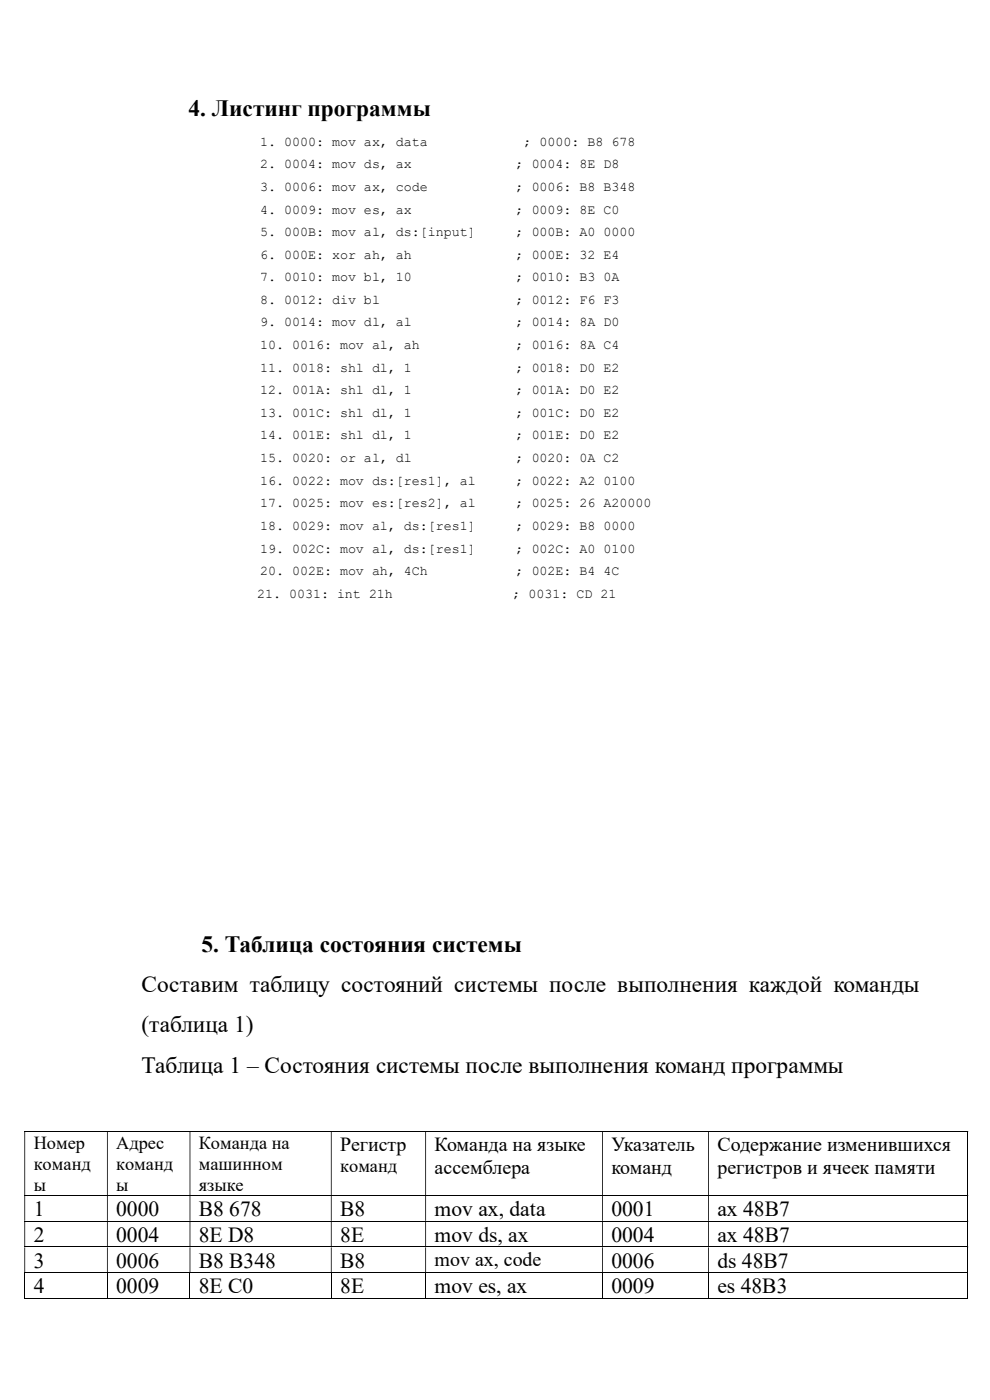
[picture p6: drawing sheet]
<svg xmlns="http://www.w3.org/2000/svg" width="210mm" height="297mm" viewBox="0 0 210 297" stroke-linecap="round" stroke-linejoin="round" font-family="sans-serif">
<defs><g id="words">
<g font-size="5">
<text x="40" y="24.6">4. Листинг программы</text>
<text x="42.7" y="202">5. Таблица состояния системы</text>
<text x="30" y="210.5">Составим таблицу состояний системы после выполнения каждой команды</text>
<text x="30" y="219">(таблица 1)</text>
<text x="30" y="227.5">Таблица 1 – Состояния системы после выполнения команд программы</text>
</g>
<g font-size="4.6">
<text x="7.2" y="258">1</text>
<text x="7.2" y="263.5">2</text>
<text x="24.6" y="258">0000</text>
<text x="24.6" y="263.5">0004</text>
<text x="42.2" y="258">B8</text>
<text x="42.2" y="263.5">8E D8</text>
<text x="48.6" y="258">678</text>
<text x="72.2" y="258">B8</text>
<text x="72.2" y="263.5">8E</text>
<text x="92.2" y="258">mov ax, data</text>
<text x="92.2" y="263.5">mov ds, ax</text>
<text x="129.7" y="258">0001</text>
<text x="129.7" y="263.5">0004</text>
<text x="152.2" y="258">ax 48B7</text>
<text x="152.2" y="263.5">ax 48B7</text>
<text x="7.2" y="268.9">3</text>
<text x="24.6" y="268.9">0006</text>
<text x="42.2" y="268.9">B8 B348</text>
<text x="72.2" y="268.9">B8</text>
<text x="129.7" y="268.9">0006</text>
<text x="152.2" y="268.9">ds 48B7</text>
<text x="7.2" y="274.4">4</text>
<text x="24.6" y="274.4">0009</text>
<text x="42.2" y="274.4">8E C0</text>
<text x="72.2" y="274.4">8E</text>
<text x="92.2" y="274.4">mov es, ax</text>
<text x="129.7" y="274.4">0009</text>
<text x="152.2" y="274.4">es 48B3</text>
</g>
<g font-size="4.2">
<text x="72.2" y="244.1">Регистр</text>
<text x="92.2" y="244.1">Команда на языке</text>
<text x="129.7" y="244.1">Указатель</text>
<text x="152.2" y="244.1">Содержание изменившихся</text>
<text x="92.2" y="249">ассемблера</text>
<text x="129.7" y="249">команд</text>
<text x="152.2" y="249">регистров и ячеек памяти</text>
<text x="92.2" y="268.6">mov ax, code</text>
</g>
<g font-size="3.9">
<text x="7.2" y="243.8">Номер</text>
<text x="24.6" y="243.8">Адрес</text>
<text x="42.2" y="243.8">Команда на</text>
<text x="7.2" y="248.2">команд</text>
<text x="24.6" y="248.2">команд</text>
<text x="42.2" y="248.2">машинном</text>
<text x="72.2" y="248.6">команд</text>
<text x="7.2" y="252.7">ы</text>
<text x="24.6" y="252.7">ы</text>
<text x="42.2" y="252.7">языке</text>
</g>
<g font-size="2.8">
<text x="55.2" y="30.9">1. 0000: mov ax, data</text>
<text x="55.2" y="35.7">2. 0004: mov ds, ax</text>
<text x="109.4" y="35.7">; 0004: 8E D8</text>
<text x="111.1" y="30.9">; 0000: B8 678</text>
<text x="55.2" y="40.5">3. 0006: mov ax, code</text>
<text x="109.4" y="40.5">; 0006: B8 B348</text>
<text x="55.2" y="45.3">4. 0009: mov es, ax</text>
<text x="109.4" y="45.3">; 0009: 8E C0</text>
<text x="55.2" y="50.1">5. 000B: mov al, ds:[input]</text>
<text x="109.4" y="50.1">; 000B: A0 0000</text>
<text x="55.2" y="54.9">6. 000E: xor ah, ah</text>
<text x="55.2" y="59.6">7. 0010: mov bl, 10</text>
<text x="109.4" y="54.9">; 000E: 32 E4</text>
<text x="109.4" y="59.6">; 0010: B3 0A</text>
<text x="55.2" y="64.5">8. 0012: div bl</text>
<text x="109.4" y="64.5">; 0012: F6 F3</text>
<text x="55.2" y="69.3">9. 0014: mov dl, al</text>
<text x="109.4" y="69.3">; 0014: 8A D0</text>
<text x="55.2" y="74">10. 0016: mov al, ah</text>
<text x="109.4" y="74">; 0016: 8A C4</text>
<text x="55.2" y="78.9">11. 0018: shl dl, 1</text>
<text x="55.2" y="83.7">12. 001A: shl dl, 1</text>
<text x="109.4" y="78.9">; 0018: D0 E2</text>
<text x="109.4" y="83.7">; 001A: D0 E2</text>
<text x="55.2" y="88.4">13. 001C: shl dl, 1</text>
<text x="109.4" y="88.4">; 001C: D0 E2</text>
<text x="55.2" y="93.2">14. 001E: shl dl, 1</text>
<text x="109.4" y="93.2">; 001E: D0 E2</text>
<text x="55.2" y="98">15. 0020: or al, dl</text>
<text x="109.4" y="98">; 0020: 0A C2</text>
<text x="55.2" y="102.8">16. 0022: mov ds:[res1], al</text>
<text x="55.2" y="107.6">17. 0025: mov es:[res2], al</text>
<text x="109.4" y="102.8">; 0022: A2 0100</text>
<text x="109.4" y="107.6">; 0025: 26 A20000</text>
<text x="55.2" y="112.4">18. 0029: mov al, ds:[res1]</text>
<text x="109.4" y="112.4">; 0029: B8 0000</text>
<text x="55.2" y="117.2">19. 002C: mov al, ds:[res1]</text>
<text x="109.4" y="117.2">; 002C: A0 0100</text>
<text x="55.2" y="122">20. 002E: mov ah, 4Ch</text>
<text x="109.4" y="122">; 002E: B4 4C</text>
<text x="54.6" y="126.8">21. 0031: int 21h</text>
<text x="108.8" y="126.8">; 0031: CD 21</text>
</g>
</g></defs>
<g fill="none" stroke="#000" stroke-width=".21">
<path d="M5.2 240.1h200M5.2 253.6h200M5.2 259.1h200M205.3 240.2v13.3M205.3 253.7v5.3M205.3 259.2v5.3M5.2 264.5h200M5.2 270h200M5.2 275.4h17.5M5.2 270v5.5M22.8 270v5.5M22.9 275.4h17.3"/>
<path d="M40.3 270v5.5M40.4 275.4h29.8M70.3 270v5.5M70.4 275.4h19.8M90.3 270v5.5M90.4 275.4h37.3M127.8 270v5.5M127.9 275.4h22.3M150.3 270v5.5M150.4 275.4h54.8M205.3 264.6v5.3M205.3 270v5.5"/>
</g>
<g fill="#000">
<path d="M205.2 240h.2v.2h-.2zM5.2 240.2h.1v13.3h-.1zM22.7 240.2h.2v13.3h-.2zM40.2 240.2h.2v13.3h-.2zM70.2 240.2h.2v13.3h-.2zM90.2 240.2h.2v13.3h-.2zM127.7 240.2h.2v13.3h-.2zM150.2 240.2h.2v13.3h-.2z" fill-rule="evenodd"/>
<path d="M205.2 253.5h.2v.2h-.2zM5.2 253.7h.1v5.3h-.1zM22.7 253.7h.2v5.3h-.2zM40.2 253.7h.2v5.3h-.2zM70.2 253.7h.2v5.3h-.2zM90.2 253.7h.2v5.3h-.2zM127.7 253.7h.2v5.3h-.2zM150.2 253.7h.2v5.3h-.2z" fill-rule="evenodd"/>
<path d="M205.2 259h.2v.2h-.2zM5.2 259.2h.1v5.3h-.1zM22.7 259.2h.2v5.3h-.2zM40.2 259.2h.2v5.3h-.2zM70.2 259.2h.2v5.3h-.2zM90.2 259.2h.2v5.3h-.2zM127.7 259.2h.2v5.3h-.2zM150.2 259.2h.2v5.3h-.2z" fill-rule="evenodd"/>
<path d="M205.2 264.5h.2v.1h-.2zM5.2 264.6h.1v5.3h-.1zM22.7 264.6h.2v5.3h-.2zM40.2 264.6h.2v5.3h-.2zM70.2 264.6h.2v5.3h-.2zM90.2 264.6h.2v5.3h-.2zM127.7 264.6h.2v5.3h-.2zM150.2 264.6h.2v5.3h-.2z" fill-rule="evenodd"/>
</g>
<path d="M205.2 269.9h.2v.1h-.2zM205.2 275.3h.2v.2h-.2z" fill="#000"/>
<use href="#words"/>
</svg>
